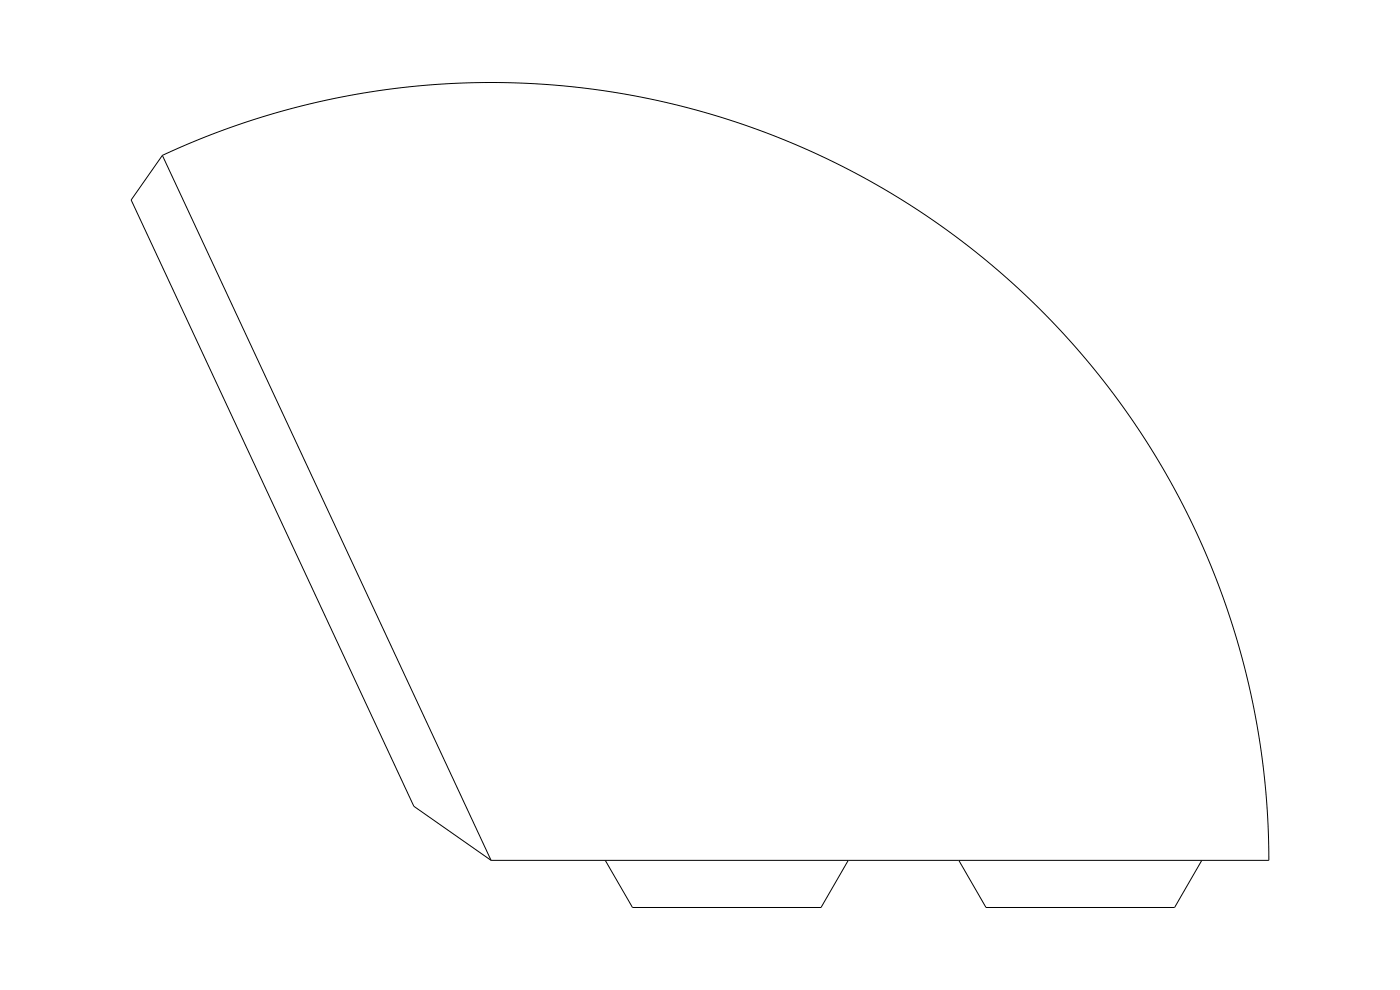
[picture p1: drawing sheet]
<svg xmlns="http://www.w3.org/2000/svg" width="297mm" height="210mm" viewBox="0 0 297 210" stroke-linecap="round" stroke-linejoin="round" font-family="sans-serif">
<path d="M34.4 33l8.2-3.6 8.9-3.3 7.7-2.3 8.7-2.3 8.8-1.7 9.4-1.3 8-.7 9.5-.3 9 .2 8.7 .7 8.7 1.1 8.6 1.6 9 2.2 8.4 2.5 8.2 3 7.8 3.3 7.7 3.7 7.7 4.2 8.2 5.2 7.2 5 7.6 6.1 6.4 5.6 6 6 5.6 6 5.6 6.8 5.4 7.2 4.7 7.1 4.8 8.2 4.1 8 3.4 7.7 3.3 8.4 2.7 8.4 2.9 11.3 1.2 6.2 1 5.6 1.2 11.7 .4 5.8 .1 6.2h-165M34.4 33l-6.6 9.4 60 128.6 16.4 11.5M34.4 33l69.8 149.5M128.4 182.5l5.8 10h40l5.8-10M203.4 182.5l5.8 10h40l5.8-10" fill="none" stroke="#000" stroke-width=".21"/>
</svg>
